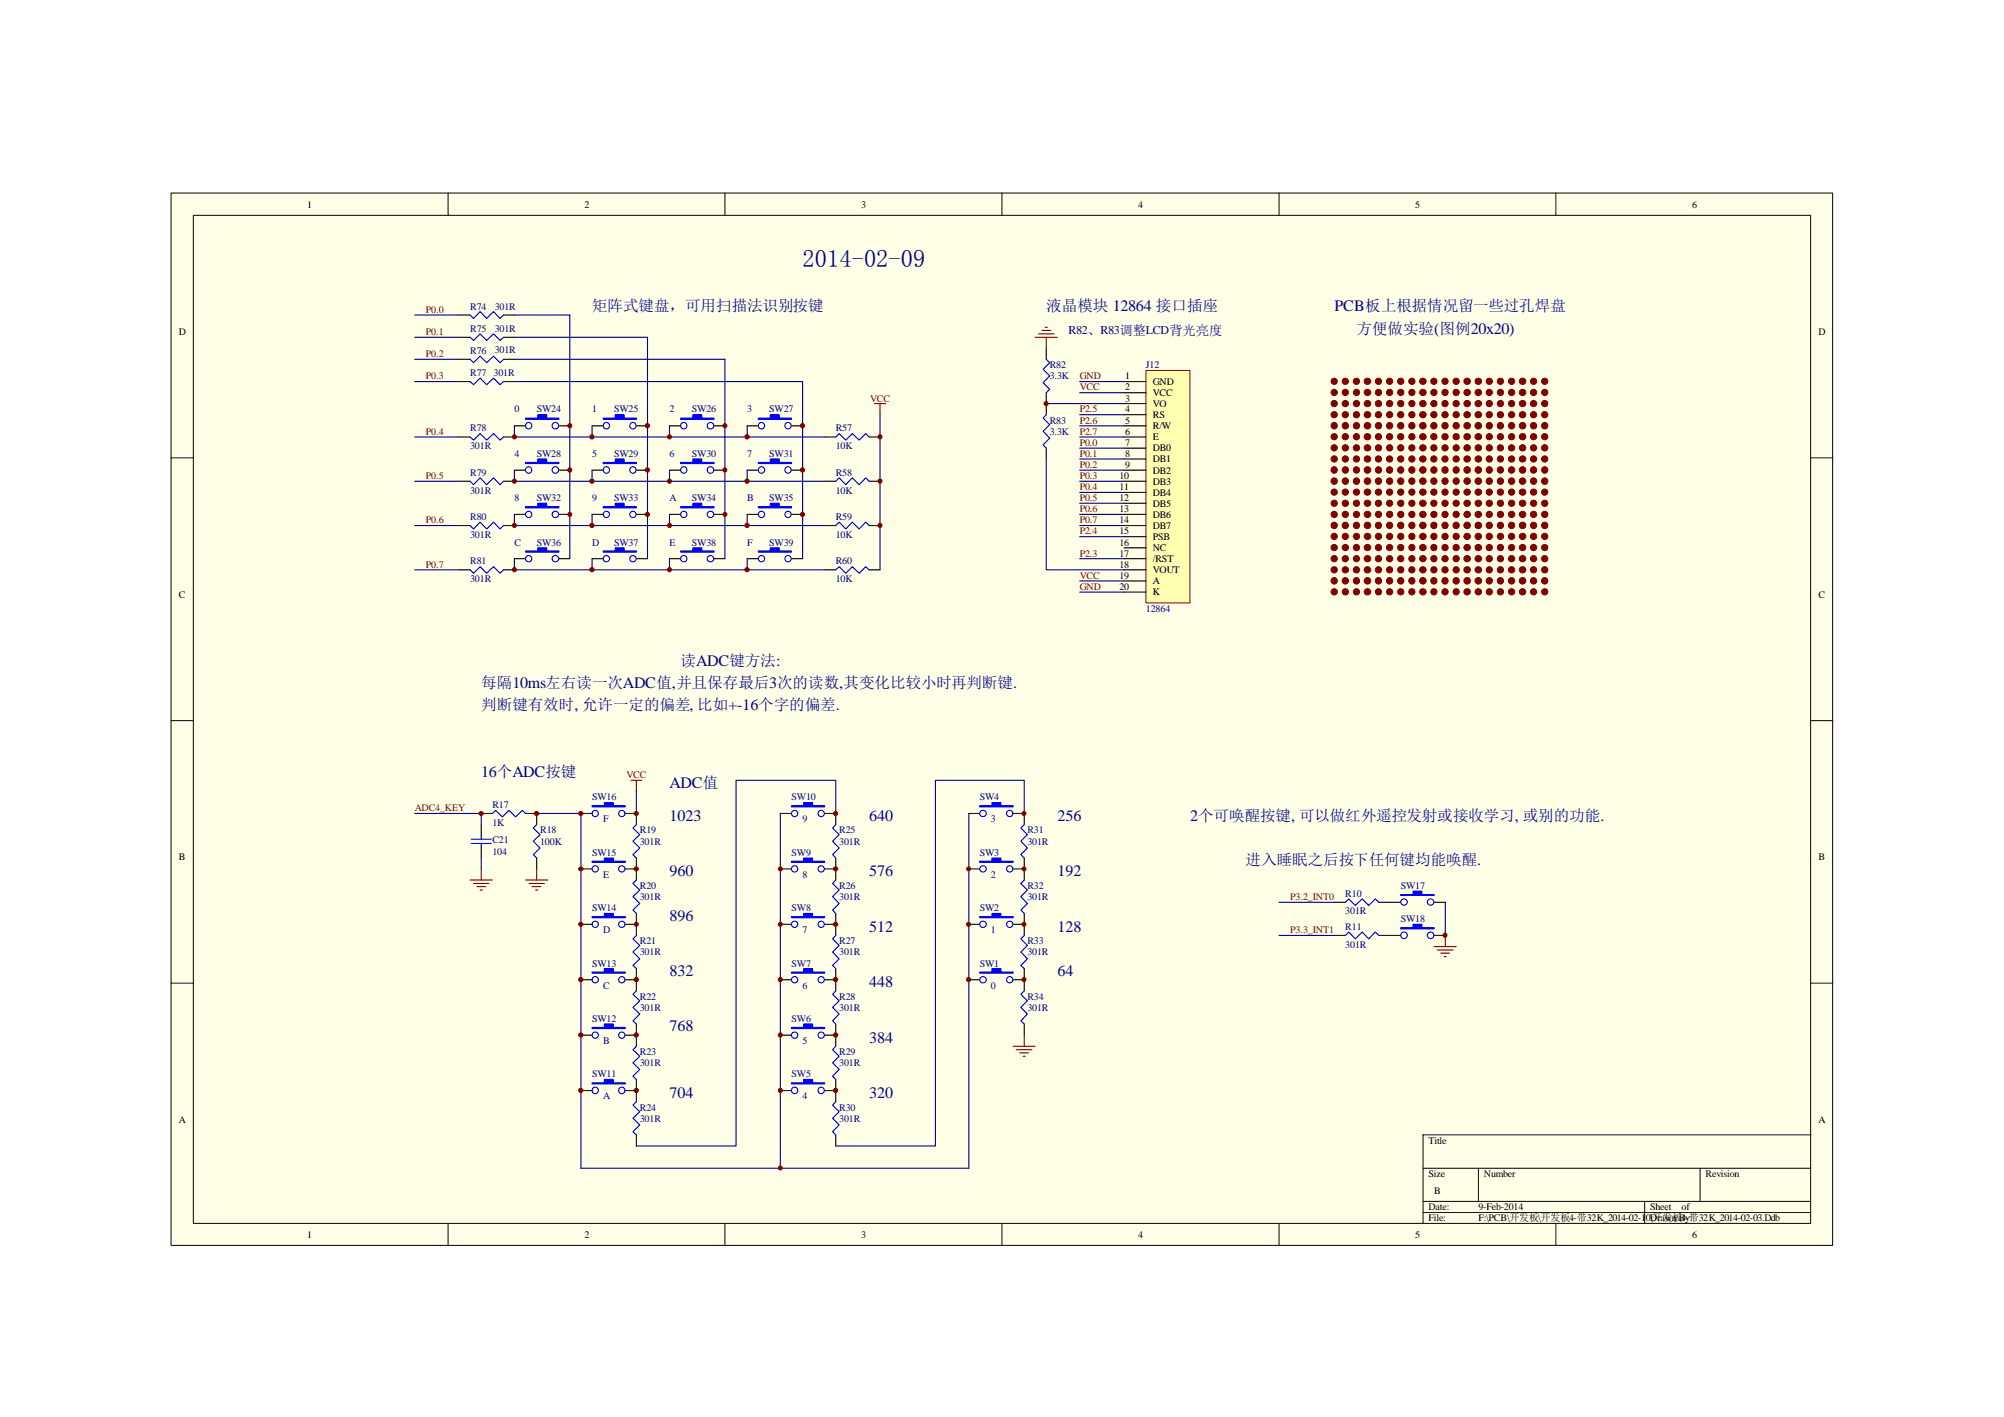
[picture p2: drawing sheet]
<svg xmlns="http://www.w3.org/2000/svg" width="297mm" height="210mm" viewBox="0 0 297 210" stroke-linecap="round" stroke-linejoin="round" font-family="sans-serif">
<defs><g id="words">
<text font-size="3.6" fill="#000080" x="118.9" y="39.6">2014-02-09</text>
<g font-size="2.4" fill="#000080">
<text x="197.8" y="46.1">PCB板上根据情况留一些过孔焊盘</text>
<text x="71.3" y="115.1">16个ADC按键</text>
<text x="99.2" y="116.7">ADC值</text>
<text x="99.2" y="121.7">1023</text>
<text x="128.8" y="121.7">640</text>
<text x="156.7" y="121.7">256</text>
<text x="176.4" y="121.7">2个可唤醒按键, 可以做红外遥控发射或接收学习, 或别的功能.</text>
<text x="99.2" y="129.9">960</text>
<text x="128.8" y="129.9">576</text>
<text x="156.7" y="129.9">192</text>
<text x="99.2" y="136.4">896</text>
<text x="128.8" y="138.1">512</text>
<text x="156.7" y="138.1">128</text>
<text x="99.2" y="144.6">832</text>
<text x="128.8" y="146.3">448</text>
<text x="156.7" y="144.6">64</text>
<text x="99.2" y="152.9">768</text>
<text x="128.8" y="154.5">384</text>
<text x="99.2" y="162.7">704</text>
<text x="128.8" y="162.7">320</text>
</g>
<g font-size="2.3" fill="#000080">
<text x="87.7" y="46.1">矩阵式键盘，可用扫描法识别按键</text>
<text x="155.1" y="46.1">液晶模块 12864 接口插座</text>
<text x="201" y="49.4">方便做实验(图例20x20)</text>
<text x="71.3" y="102">每隔10ms左右读一次ADC值,并且保存最后3次的读数,其变化比较小时再判断键.</text>
<text x="100.9" y="98.7">读ADC键方法:</text>
<text x="71.3" y="105.2">判断键有效时, 允许一定的偏差, 比如+-16个字的偏差.</text>
<text x="184.6" y="128.2">进入睡眠之后按下任何键均能唤醒.</text>
</g>
<text font-size="1.8" fill="#000080" x="158.4" y="49.6">R82、R83调整LCD背光亮度</text>
<g font-size="1.5">
<text x="45.5" y="30.8">1</text>
<text x="86.6" y="30.8">2</text>
<text x="127.6" y="30.8">3</text>
<text x="168.7" y="30.8">4</text>
<text x="209.8" y="30.8">5</text>
<text x="250.8" y="30.8">6</text>
<text x="26.5" y="49.6">D</text>
<text x="269.5" y="49.6">D</text>
<text x="166.7" y="56.2">1</text>
<text x="166.7" y="57.9">2</text>
<text x="166.7" y="59.5">3</text>
<text x="170.8" y="57">GND</text>
<text x="170.8" y="58.7">VCC</text>
<text x="166.7" y="61.1">4</text>
<text x="166.7" y="62.8">5</text>
<text x="166.7" y="64.4">6</text>
<text x="170.8" y="60.3">VO</text>
<text x="170.8" y="62">RS</text>
<text x="170.8" y="63.6">R/W</text>
<text x="170.8" y="65.2">E</text>
<text x="165.9" y="71">10</text>
<text x="166.7" y="66.1">7</text>
<text x="166.7" y="67.7">8</text>
<text x="166.7" y="69.3">9</text>
<text x="170.8" y="66.9">DB0</text>
<text x="170.8" y="68.5">DB1</text>
<text x="170.8" y="70.2">DB2</text>
<text x="170.8" y="71.8">DB3</text>
<text x="165.9" y="72.6">11</text>
<text x="165.9" y="74.3">12</text>
<text x="165.9" y="75.9">13</text>
<text x="165.9" y="77.5">14</text>
<text x="170.8" y="73.4">DB4</text>
<text x="170.8" y="75.1">DB5</text>
<text x="170.8" y="76.7">DB6</text>
<text x="165.9" y="79.2">15</text>
<text x="165.9" y="80.8">16</text>
<text x="165.9" y="82.5">17</text>
<text x="170.8" y="78.4">DB7</text>
<text x="170.8" y="80">PSB</text>
<text x="170.8" y="81.7">NC</text>
<text x="170.8" y="83.3">/RST</text>
<text x="26.5" y="88.6">C</text>
<text x="165.9" y="84.1">18</text>
<text x="165.9" y="85.8">19</text>
<text x="165.9" y="87.4">20</text>
<text x="170.8" y="85">VOUT</text>
<text x="170.8" y="86.6">A</text>
<text x="170.8" y="88.2">K</text>
<text x="269.5" y="88.6">C</text>
<text x="26.5" y="127.5">B</text>
<text x="269.5" y="127.5">B</text>
<text x="26.5" y="166.4">A</text>
<text x="269.5" y="166.4">A</text>
<text x="211.7" y="169.5">Title</text>
<text x="211.7" y="174.4">Size</text>
<text x="211.7" y="179.4">Date:</text>
<text x="212.5" y="176.9">B</text>
<text x="219.1" y="179.4">9-Feb-2014</text>
<text x="219.9" y="174.4">Number</text>
<text x="244.6" y="179.4">Sheet</text>
<text x="249.2" y="179.4">of</text>
<text x="252.8" y="174.4">Revision</text>
<text x="45.5" y="183.5">1</text>
<text x="86.6" y="183.5">2</text>
<text x="127.6" y="183.5">3</text>
<text x="168.7" y="183.5">4</text>
<text x="209.8" y="183.5">5</text>
<text x="211.7" y="181">File:</text>
<text x="219.1" y="181">F:\PCB\开发板\开发板4-带32K_2014-02-10\Drawn By:</text>
<text x="244.9" y="181">开发板4-带32K_2014-02-03.Ddb</text>
<text x="250.8" y="183.5">6</text>
</g>
<g font-size="1.5" fill="#800000">
<text x="63.1" y="46.3">P0.0</text>
<text x="63.1" y="49.6">P0.1</text>
<text x="63.1" y="52.9">P0.2</text>
<text x="63.1" y="56.2">P0.3</text>
<text x="128.9" y="59.5">VCC</text>
<text x="160" y="56.2">GND</text>
<text x="160" y="57.9">VCC</text>
<text x="63.1" y="64.4">P0.4</text>
<text x="160" y="61.1">P2.5</text>
<text x="160" y="62.8">P2.6</text>
<text x="160" y="64.4">P2.7</text>
<text x="63.1" y="71">P0.5</text>
<text x="160" y="66.1">P0.0</text>
<text x="160" y="67.7">P0.1</text>
<text x="160" y="69.3">P0.2</text>
<text x="160" y="71">P0.3</text>
<text x="63.1" y="77.5">P0.6</text>
<text x="160" y="72.6">P0.4</text>
<text x="160" y="74.3">P0.5</text>
<text x="160" y="75.9">P0.6</text>
<text x="160" y="77.5">P0.7</text>
<text x="160" y="82.5">P2.3</text>
<text x="160" y="79.2">P2.4</text>
<text x="63.1" y="84.1">P0.7</text>
<text x="160" y="87.4">GND</text>
<text x="160" y="85.8">VCC</text>
<text x="92.8" y="115.3">VCC</text>
<text x="61.5" y="120.3">ADC4_KEY</text>
<text x="191.2" y="133.4">P3.2_INT0</text>
<text x="191.2" y="138.3">P3.3_INT1</text>
</g>
<g font-size="1.5" fill="#000080">
<text x="69.7" y="45.9">R74</text>
<text x="73.3" y="45.9">301R</text>
<text x="69.7" y="49.1">R75</text>
<text x="69.7" y="52.4">R76</text>
<text x="73.3" y="49.1">301R</text>
<text x="73.3" y="52.3">301R</text>
<text x="69.7" y="55.7">R77</text>
<text x="73.1" y="55.7">301R</text>
<text x="155.6" y="54.6">R82</text>
<text x="155.6" y="56.2">3.3K</text>
<text x="169.8" y="54.6">J12</text>
<text x="69.7" y="63.9">R78</text>
<text x="76.2" y="61.1">0</text>
<text x="79.5" y="61.1">SW24</text>
<text x="87.7" y="61.1">1</text>
<text x="91" y="61.1">SW25</text>
<text x="99.2" y="61.1">2</text>
<text x="102.5" y="61.1">SW26</text>
<text x="110.7" y="61.1">3</text>
<text x="114" y="61.1">SW27</text>
<text x="123.9" y="63.9">R57</text>
<text x="155.6" y="62.8">R83</text>
<text x="155.6" y="64.4">3.3K</text>
<text x="69.7" y="66.5">301R</text>
<text x="69.7" y="70.5">R79</text>
<text x="76.2" y="67.7">4</text>
<text x="79.5" y="67.7">SW28</text>
<text x="87.7" y="67.7">5</text>
<text x="91" y="67.7">SW29</text>
<text x="99.2" y="67.7">6</text>
<text x="102.5" y="67.7">SW30</text>
<text x="110.7" y="67.7">7</text>
<text x="114" y="67.7">SW31</text>
<text x="123.9" y="66.5">10K</text>
<text x="123.9" y="70.5">R58</text>
<text x="69.7" y="73.1">301R</text>
<text x="69.7" y="77.1">R80</text>
<text x="76.2" y="74.3">8</text>
<text x="79.5" y="74.3">SW32</text>
<text x="87.7" y="74.3">9</text>
<text x="91" y="74.3">SW33</text>
<text x="99.2" y="74.3">A</text>
<text x="102.5" y="74.3">SW34</text>
<text x="110.7" y="74.3">B</text>
<text x="114" y="74.3">SW35</text>
<text x="123.9" y="77.1">R59</text>
<text x="123.9" y="73.1">10K</text>
<text x="69.7" y="79.7">301R</text>
<text x="69.7" y="83.6">R81</text>
<text x="76.2" y="80.8">C</text>
<text x="79.5" y="80.8">SW36</text>
<text x="87.7" y="80.8">D</text>
<text x="91" y="80.8">SW37</text>
<text x="99.2" y="80.8">E</text>
<text x="102.5" y="80.8">SW38</text>
<text x="110.7" y="80.8">F</text>
<text x="114" y="80.8">SW39</text>
<text x="123.9" y="83.6">R60</text>
<text x="123.9" y="79.7">10K</text>
<text x="69.7" y="86.3">301R</text>
<text x="123.9" y="86.3">10K</text>
<text x="169.8" y="90.7">12864</text>
<text x="73" y="119.8">R17</text>
<text x="87.7" y="118.6">SW16</text>
<text x="117.3" y="118.6">SW10</text>
<text x="145.2" y="118.6">SW4</text>
<text x="73" y="122.4">1K</text>
<text x="73" y="125">C21</text>
<text x="80" y="123.5">R18</text>
<text x="80" y="125.2">100K</text>
<text x="89.4" y="121.9">F</text>
<text x="94.8" y="123.5">R19</text>
<text x="94.8" y="125.2">301R</text>
<text x="118.9" y="121.9">9</text>
<text x="124.4" y="123.5">R25</text>
<text x="124.4" y="125.2">301R</text>
<text x="146.8" y="121.9">3</text>
<text x="152.3" y="123.5">R31</text>
<text x="152.3" y="125.2">301R</text>
<text x="73" y="126.7">104</text>
<text x="87.7" y="126.8">SW15</text>
<text x="89.4" y="130.1">E</text>
<text x="94.8" y="131.7">R20</text>
<text x="117.3" y="126.8">SW9</text>
<text x="118.9" y="130.1">8</text>
<text x="124.4" y="131.7">R26</text>
<text x="145.2" y="126.8">SW3</text>
<text x="146.8" y="130.1">2</text>
<text x="152.3" y="131.7">R32</text>
<text x="207.6" y="131.7">SW17</text>
<text x="87.7" y="135">SW14</text>
<text x="94.8" y="133.4">301R</text>
<text x="117.3" y="135">SW8</text>
<text x="124.4" y="133.4">301R</text>
<text x="145.2" y="135">SW2</text>
<text x="152.3" y="133.4">301R</text>
<text x="199.4" y="132.9">R10</text>
<text x="199.4" y="135.5">301R</text>
<text x="199.4" y="137.8">R11</text>
<text x="207.6" y="136.7">SW18</text>
<text x="87.7" y="143.2">SW13</text>
<text x="89.4" y="138.3">D</text>
<text x="94.8" y="139.9">R21</text>
<text x="94.8" y="141.6">301R</text>
<text x="117.3" y="143.2">SW7</text>
<text x="118.9" y="138.3">7</text>
<text x="124.4" y="139.9">R27</text>
<text x="124.4" y="141.6">301R</text>
<text x="145.2" y="143.2">SW1</text>
<text x="146.8" y="138.3">1</text>
<text x="152.3" y="139.9">R33</text>
<text x="152.3" y="141.6">301R</text>
<text x="199.4" y="140.5">301R</text>
<text x="89.4" y="146.5">C</text>
<text x="94.8" y="148.2">R22</text>
<text x="94.8" y="149.8">301R</text>
<text x="118.9" y="146.5">6</text>
<text x="124.4" y="148.2">R28</text>
<text x="124.4" y="149.8">301R</text>
<text x="146.8" y="146.5">0</text>
<text x="152.3" y="148.2">R34</text>
<text x="152.3" y="149.8">301R</text>
<text x="87.7" y="151.5">SW12</text>
<text x="89.4" y="154.7">B</text>
<text x="117.3" y="151.5">SW6</text>
<text x="118.9" y="154.7">5</text>
<text x="87.7" y="159.7">SW11</text>
<text x="94.8" y="156.4">R23</text>
<text x="94.8" y="158">301R</text>
<text x="117.3" y="159.7">SW5</text>
<text x="124.4" y="156.4">R29</text>
<text x="124.4" y="158">301R</text>
<text x="89.4" y="162.9">A</text>
<text x="94.8" y="164.6">R24</text>
<text x="94.8" y="166.2">301R</text>
<text x="118.9" y="162.9">4</text>
<text x="124.4" y="164.6">R30</text>
<text x="124.4" y="166.2">301R</text>
</g>
</g></defs>
<path d="M25.4 28.6h246.2v156h-246.2z" fill="#ffffe8"/>
<g fill="none" stroke="#000" stroke-width=".15">
<path d="M25.3 28.6h246.3v156h-246.3zM28.7 31.9h239.6v149.4h-239.6zM66.4 28.6v3.3M107.4 28.6v3.3M148.5 28.6v3.3M189.6 28.6v3.3M230.6 28.6v3.3M25.4 67.9h3.3M268.4 67.9h3.2M25.4 106.8h3.3M268.4 106.8h3.2M25.4 145.7h3.3"/>
<path d="M268.4 145.7h3.2M210.9 173.1h57.5M210.9 178h57.5M210.9 179.7h57.5M219.1 173.1v4.9M243.7 178v3.3M252 173.1v4.9M268.4 168.2h-57.5v13.1M66.4 181.3v3.3M107.4 181.3v3.3M148.5 181.3v3.3M189.6 181.3v3.3"/>
<path d="M230.6 181.3v3.3"/>
</g>
<g fill="none" stroke="#000" stroke-width=".16">
<path d="M68 50h1.7M68 53.2h1.7M68 56.5h1.7M68 46.7h1.7M74.6 50h1.6M74.6 53.2h1.6M74.6 56.5h1.6M74.6 46.7h1.6M68 64.8h1.7M68 77.9h1.7M68 71.3h1.7M74.6 64.8h1.6"/>
<path d="M74.6 77.9h1.6M74.6 71.3h1.6M76.2 63.1h1.7M76.2 69.7h1.7M76.2 76.2h1.7M82.8 63.1h1.6M82.8 69.7h1.6M82.8 76.2h1.6M87.7 63.1h1.7M87.7 69.7h1.7M87.7 76.2h1.7M94.3 63.1h1.7"/>
<path d="M94.3 69.7h1.7M94.3 76.2h1.7M99.2 63.1h1.7M99.2 69.7h1.7M99.2 76.2h1.7M105.8 63.1h1.6M105.8 69.7h1.6M105.8 76.2h1.6M110.7 63.1h1.7M110.7 69.7h1.7M110.7 76.2h1.7M117.3 63.1h1.6"/>
<path d="M117.3 69.7h1.6M117.3 76.2h1.6M122.2 64.8h1.7M122.2 77.9h1.7M122.2 71.3h1.7M128.8 64.8h1.6M128.8 77.9h1.6M128.8 71.3h1.6M68 84.4h1.7M74.6 84.4h1.6M76.2 82.8h1.7M82.8 82.8h1.6"/>
<path d="M87.7 82.8h1.7M94.3 82.8h1.7M99.2 82.8h1.7M105.8 82.8h1.6M110.7 82.8h1.7M117.3 82.8h1.6M122.2 84.4h1.7M128.8 84.4h1.6M71.3 120.6h1.7M71.3 122.2v1.7M71.3 125.5v1.7M77.9 120.6h1.6v1.6"/>
<path d="M79.5 127.2v1.6M86.1 137h1.6M86.1 128.8h1.6M86.1 120.6h1.6M92.7 137h1.6M92.7 128.8h1.6M92.7 120.6h1.6v1.6M94.3 127.2v3.2M94.3 135.4v3.2M115.6 137h1.7M115.6 128.8h1.7M115.6 120.6h1.7"/>
<path d="M122.2 137h1.7M122.2 128.8h1.7M122.2 120.6h1.7v1.6M123.9 127.2v3.2M123.9 135.4v3.2M143.6 137h1.6M143.6 128.8h1.6M143.6 120.6h1.6M150.1 120.6h1.7v1.6M150.1 137h1.7M150.1 128.8h1.7M151.8 127.2v3.2"/>
<path d="M151.8 135.4v3.2M197.8 133.7h1.6M197.8 138.6h1.6M204.3 133.7h1.7M204.3 138.6h1.7M86.1 145.2h1.6M86.1 153.4h1.6M92.7 145.2h1.6M92.7 153.4h1.6M94.3 143.5v3.3M94.3 151.8v3.3M94.3 160v3.3"/>
<path d="M115.6 145.2h1.7M115.6 153.4h1.7M122.2 145.2h1.7M122.2 153.4h1.7M123.9 143.5v3.3M123.9 151.8v3.3M123.9 160v3.3M143.6 145.2h1.6M150.1 145.2h1.7M151.8 143.5v3.3M151.8 151.8v1.6M86.1 161.6h1.6"/>
<path d="M92.7 161.6h1.6M94.3 168.2v1.6M115.6 161.6h1.7M122.2 161.6h1.7M123.9 168.2v1.6"/>
</g>
<g fill="none" stroke="#00f" stroke-width=".16">
<path d="M69.7 50l.5 .5 1-1 .9 1 1-1 1 1 .5-.5M69.7 53.2l.5 .6 1-1 .9 1 1-1 1 1 .5-.6M69.7 56.5l.5 .5 1-1 .9 1 1-1 1 1 .5-.5M69.7 46.7l.5 .5 1-1 .9 1 1-1 1 1 .5-.5M69.7 64.8l.5 .4 1-.9 .9 .9 1-.9 1 .9 .5-.4M69.7 71.3l.5 .5 1-1 .9 1 1-1 1 1 .5-.5M69.7 77.9l.5 .5 1-1 .9 1 1-1 1 1 .5-.5M123.9 64.8l.5-.5 .9 .9 1-.9 1 .9 1-.9 .5 .5M123.9 77.9l.5-.5 .9 1 1-1 1 1 1-1 .5 .5M123.9 71.3l.5-.5 .9 1 1-1 1 1 1-1 .5 .5M69.7 84.4l.5 .6 1-1 .9 1 1-1 1 1 .5-.6M123.9 84.4l.5-.4 .9 1 1-1 1 1 1-1 .5 .4"/>
<path d="M69.8 125h3M69.8 124.4h3M71.3 123.9v.5M71.3 125v.5M73 120.6l.4-.5 1.1 1 .9-1 1 1 1-1 .5 .5M79.5 122.2l-.5 .5 1 1-1 1 1 1-1 1 .5 .5M94.3 138.6l-.5 .5 1 1-1 1 1 1-1 1 .5 .4M94.3 130.4l-.5 .5 1 1-1 1 1 1-1 1 .5 .5M94.3 122.2l-.5 .5 1 1-1 1 1 1-1 1 .5 .5M123.9 138.6l-.5 .5 1 1-1 1 1 1-1 1 .5 .4M123.9 130.4l-.5 .5 1 1-1 1 1 1-1 1 .5 .5M123.9 122.2l-.5 .5 1 1-1 1 1 1-1 1 .5 .5"/>
<path d="M151.8 138.6l-.5 .5 1 1-1 1 1 1-1 1 .5 .4M151.8 130.4l-.5 .5 1 1-1 1 1 1-1 1 .5 .5M151.8 122.2l-.5 .5 1 1-1 1 1 1-1 1 .5 .5M199.4 133.7l.5-.5 1 1 1-1 1 1 .9-1 .5 .5M199.4 138.6l.5-.5 1 1 1-1 1 1 .9-1 .5 .5M94.3 155.1l-.5 .5 1 .9-1 1 1 1-1 1 .5 .5M94.3 146.8l-.5 .6 1 .9-1 1 1 1-1 1 .5 .5M123.9 155.1l-.5 .5 1 .9-1 1 1 1-1 1 .5 .5M123.9 146.8l-.5 .6 1 .9-1 1 1 1-1 1 .5 .5M151.8 146.8l-.5 .6 1 .9-1 1 1 1-1 1 .5 .5M94.3 163.3l-.5 .5 1 1-1 .9 1 1-1 1 .5 .5M123.9 163.3l-.5 .5 1 1-1 .9 1 1-1 1 .5 .5"/>
<circle cx="78.3" cy="69.7" r=".48"/>
<circle cx="78.3" cy="63.1" r=".48"/>
<circle cx="78.4" cy="76.2" r=".47"/>
<circle cx="82.3" cy="69.7" r=".49"/>
<circle cx="82.3" cy="63.1" r=".49"/>
<circle cx="82.3" cy="76.2" r=".48"/>
<circle cx="89.9" cy="69.7" r=".48"/>
<circle cx="89.9" cy="63.1" r=".48"/>
<circle cx="89.9" cy="76.2" r=".47"/>
<circle cx="93.8" cy="69.7" r=".48"/>
<circle cx="93.8" cy="63.1" r=".48"/>
<circle cx="93.8" cy="76.2" r=".47"/>
<circle cx="101.3" cy="69.7" r=".48"/>
<circle cx="101.3" cy="63.1" r=".48"/>
<circle cx="101.3" cy="76.2" r=".47"/>
<circle cx="105.3" cy="69.7" r=".49"/>
<circle cx="105.3" cy="63.1" r=".49"/>
<circle cx="105.3" cy="76.2" r=".48"/>
<circle cx="112.8" cy="69.7" r=".48"/>
<circle cx="112.8" cy="63.1" r=".48"/>
<circle cx="112.9" cy="76.2" r=".47"/>
<circle cx="116.8" cy="69.7" r=".48"/>
<circle cx="116.8" cy="63.1" r=".48"/>
<circle cx="116.8" cy="76.2" r=".47"/>
<circle cx="78.4" cy="82.8" r=".47"/>
<circle cx="82.3" cy="82.8" r=".48"/>
<circle cx="89.9" cy="82.8" r=".47"/>
<circle cx="93.8" cy="82.8" r=".47"/>
<circle cx="101.3" cy="82.8" r=".47"/>
<circle cx="105.3" cy="82.8" r=".48"/>
<circle cx="112.9" cy="82.8" r=".47"/>
<circle cx="116.8" cy="82.8" r=".47"/>
<circle cx="88.2" cy="137" r=".47"/>
<circle cx="88.2" cy="128.8" r=".47"/>
<circle cx="88.2" cy="120.6" r=".47"/>
<circle cx="92.2" cy="137" r=".47"/>
<circle cx="92.2" cy="128.8" r=".47"/>
<circle cx="92.2" cy="120.6" r=".47"/>
<circle cx="117.8" cy="128.8" r=".47"/>
<circle cx="117.8" cy="120.6" r=".47"/>
<circle cx="117.8" cy="137" r=".47"/>
<circle cx="121.7" cy="120.6" r=".47"/>
<circle cx="121.7" cy="128.8" r=".47"/>
<circle cx="121.7" cy="137" r=".47"/>
<circle cx="145.7" cy="128.8" r=".48"/>
<circle cx="145.7" cy="137" r=".48"/>
<circle cx="145.7" cy="120.6" r=".48"/>
<circle cx="149.6" cy="137" r=".47"/>
<circle cx="149.6" cy="120.6" r=".47"/>
<circle cx="149.6" cy="128.8" r=".47"/>
<circle cx="88.2" cy="153.4" r=".47"/>
<circle cx="88.2" cy="145.2" r=".47"/>
<circle cx="92.2" cy="145.2" r=".47"/>
<circle cx="92.2" cy="153.4" r=".47"/>
<circle cx="117.8" cy="145.2" r=".47"/>
<circle cx="117.8" cy="153.4" r=".47"/>
<circle cx="121.7" cy="153.4" r=".47"/>
<circle cx="121.7" cy="145.2" r=".47"/>
<circle cx="145.7" cy="145.2" r=".48"/>
<circle cx="149.6" cy="145.2" r=".47"/>
<circle cx="88.2" cy="161.6" r=".48"/>
<circle cx="92.1" cy="161.6" r=".48"/>
<circle cx="117.8" cy="161.6" r=".48"/>
<circle cx="121.7" cy="161.6" r=".48"/>
</g>
<g fill="#00f" stroke="#00f" stroke-width=".16">
<path d="M145.2 144.1h1.8v-.6h1.3v.6h1.8v.1h-4.9z" fill-rule="evenodd"/>
<path d="M145.2 135.8h1.8v-.4h1.3v.4h1.8v.2h-4.9z" fill-rule="evenodd"/>
<path d="M145.2 127.6h1.8v-.4h1.3v.4h1.8v.2h-4.9z" fill-rule="evenodd"/>
<path d="M145.2 119.4h1.8v-.5h1.3v.5h1.8v.2h-4.9z" fill-rule="evenodd"/>
<path d="M117.3 160.5h1.8v-.5h1.3v.5h1.8v.1h-4.9z" fill-rule="evenodd"/>
<path d="M117.3 152.3h1.8v-.5h1.3v.5h1.8v.1h-4.9z" fill-rule="evenodd"/>
<path d="M117.3 144.1h1.8v-.6h1.3v.6h1.8v.1h-4.9z" fill-rule="evenodd"/>
<path d="M117.3 135.8h1.8v-.4h1.3v.4h1.8v.2h-4.9z" fill-rule="evenodd"/>
<path d="M117.3 127.6h1.8v-.4h1.3v.4h1.8v.2h-4.9z" fill-rule="evenodd"/>
<path d="M117.3 119.4h1.8v-.5h1.3v.5h1.8v.2h-4.9z" fill-rule="evenodd"/>
<path d="M87.7 152.3h1.9v-.5h1.3v.5h1.8v.1h-5z" fill-rule="evenodd"/>
<path d="M87.7 135.8h1.9v-.4h1.3v.4h1.8v.2h-5z" fill-rule="evenodd"/>
<path d="M87.7 127.6h1.9v-.4h1.3v.4h1.8v.2h-5z" fill-rule="evenodd"/>
<path d="M87.7 119.4h1.9v-.5h1.3v.5h1.8v.2h-5z" fill-rule="evenodd"/>
<path d="M87.7 144.1h1.9v-.6h1.3v.6h1.8v.1h-5z" fill-rule="evenodd"/>
<path d="M87.7 160.5h1.9v-.5h1.3v.5h1.8v.1h-5z" fill-rule="evenodd"/>
<path d="M112.4 62h1.8v-.5h1.3v.5h1.8v.1h-4.9z" fill-rule="evenodd"/>
<path d="M100.9 62h1.8v-.5h1.3v.5h1.8v.1h-4.9z" fill-rule="evenodd"/>
<path d="M89.4 62h1.8v-.5h1.3v.5h1.8v.1h-4.9z" fill-rule="evenodd"/>
<path d="M77.9 62h1.8v-.5h1.3v.5h1.8v.1h-4.9z" fill-rule="evenodd"/>
<path d="M112.4 68.5h1.8v-.5h1.3v.5h1.8v.2h-4.9z" fill-rule="evenodd"/>
<path d="M100.9 68.5h1.8v-.5h1.3v.5h1.8v.2h-4.9z" fill-rule="evenodd"/>
<path d="M89.4 68.5h1.8v-.5h1.3v.5h1.8v.2h-4.9z" fill-rule="evenodd"/>
<path d="M77.9 68.5h1.8v-.5h1.3v.5h1.8v.2h-4.9z" fill-rule="evenodd"/>
<path d="M112.4 75.1h1.8v-.5h1.3v.5h1.8v.2h-4.9z" fill-rule="evenodd"/>
<path d="M100.9 75.1h1.8v-.5h1.3v.5h1.8v.2h-4.9z" fill-rule="evenodd"/>
<path d="M89.4 75.1h1.8v-.5h1.3v.5h1.8v.2h-4.9z" fill-rule="evenodd"/>
<path d="M77.9 75.1h1.8v-.5h1.3v.5h1.8v.2h-4.9z" fill-rule="evenodd"/>
<path d="M112.4 81.7h1.8v-.5h1.3v.5h1.8v.1h-4.9z" fill-rule="evenodd"/>
<path d="M100.9 81.7h1.8v-.5h1.3v.5h1.8v.1h-4.9z" fill-rule="evenodd"/>
<path d="M89.4 81.7h1.8v-.5h1.3v.5h1.8v.1h-4.9z" fill-rule="evenodd"/>
<path d="M77.9 81.7h1.8v-.5h1.3v.5h1.8v.1h-4.9z" fill-rule="evenodd"/>
</g>
<g fill="none" stroke="#800000" stroke-width=".16">
<path d="M129.6 59.8h1.7M130.4 59.8v1.7M93.5 115.6h1.6M94.3 115.6v1.7M69.7 130.4h3.3M70.2 130.9h2.3M70.7 131.4h1.3M71.2 131.9h.3M71.3 128.8v1.6M77.9 130.4h3.3M78.4 130.9h2.3M78.9 131.4h1.3"/>
<path d="M79.4 131.9h.3M79.5 128.8v1.6M214.2 138.6v1.7M150.1 155.1h3.3M150.6 155.6h2.3M151.1 156h1.3M151.6 156.5h.3M151.8 153.4v1.7M212.5 140.3h3.3M213 140.8h2.3M213.5 141.3h1.3M214 141.8h.3"/>
</g>
<g fill="none" stroke="#000080" stroke-width=".16">
<path d="M61.5 56.5h6.5M61.5 53.2h6.5M61.5 50h6.5M61.5 46.7h6.5M76.2 56.5h42.7v26.3M76.2 53.2h31.2v29.6M76.2 50h19.8v32.8M76.2 46.7h8.2v36.1M61.5 64.8h6.5M61.5 71.3h6.5M61.5 77.9h6.5M76.2 63.1v1.7h46"/>
<path d="M76.2 69.7v1.6h46M76.2 76.2v1.7h46M87.7 63.1v1.7M87.7 69.7v1.6M87.7 76.2v1.7M99.2 63.1v1.7M99.2 69.7v1.6M99.2 76.2v1.7M110.7 63.1v1.7M110.7 69.7v1.6M110.7 76.2v1.7M130.4 61.5v22.9"/>
<path d="M61.5 84.4h6.5M76.2 82.8v1.6h46M87.7 82.8v1.6M99.2 82.8v1.6M110.7 82.8v1.6M94.3 117.3v3.3M61.5 120.6h9.8v1.6M71.3 127.2v1.6M79.5 120.6h6.6v52.5h57.5v-52.5M115.6 120.6v52.5M123.9 120.6v-5h-14.8v54.2h-14.8M151.8 120.6v-5h-13.2v54.2h-14.7"/>
<path d="M189.6 138.6h8.2M189.6 133.7h8.2"/>
</g>
<g fill="#800000" stroke="#800000" stroke-width=".15">
<circle cx="197.7" cy="87.7" r=".47"/>
<circle cx="199.4" cy="87.7" r=".47"/>
<circle cx="201" cy="87.7" r=".47"/>
<circle cx="202.7" cy="87.7" r=".48"/>
<circle cx="204.3" cy="87.7" r=".47"/>
<circle cx="205.9" cy="87.7" r=".47"/>
<circle cx="207.6" cy="87.7" r=".47"/>
<circle cx="209.2" cy="87.7" r=".47"/>
<circle cx="210.9" cy="87.7" r=".48"/>
<circle cx="212.5" cy="87.7" r=".47"/>
<circle cx="214.2" cy="87.7" r=".47"/>
<circle cx="215.8" cy="87.7" r=".47"/>
<circle cx="217.4" cy="87.7" r=".48"/>
<circle cx="219.1" cy="87.7" r=".48"/>
<circle cx="220.7" cy="87.7" r=".47"/>
<circle cx="222.4" cy="87.7" r=".47"/>
<circle cx="224" cy="87.7" r=".47"/>
<circle cx="225.7" cy="87.7" r=".48"/>
<circle cx="227.3" cy="87.7" r=".47"/>
<circle cx="228.9" cy="87.7" r=".47"/>
<circle cx="197.7" cy="86.1" r=".48"/>
<circle cx="199.4" cy="86.1" r=".48"/>
<circle cx="201" cy="86.1" r=".48"/>
<circle cx="202.7" cy="86.1" r=".49"/>
<circle cx="204.3" cy="86.1" r=".48"/>
<circle cx="205.9" cy="86.1" r=".48"/>
<circle cx="207.6" cy="86.1" r=".48"/>
<circle cx="209.2" cy="86.1" r=".48"/>
<circle cx="210.9" cy="86.1" r=".49"/>
<circle cx="212.5" cy="86.1" r=".48"/>
<circle cx="214.1" cy="86.1" r=".48"/>
<circle cx="215.8" cy="86.1" r=".48"/>
<circle cx="217.4" cy="86.1" r=".49"/>
<circle cx="219.1" cy="86.1" r=".49"/>
<circle cx="220.7" cy="86.1" r=".48"/>
<circle cx="222.4" cy="86.1" r=".48"/>
<circle cx="224" cy="86.1" r=".48"/>
<circle cx="225.7" cy="86.1" r=".49"/>
<circle cx="227.3" cy="86.1" r=".48"/>
<circle cx="228.9" cy="86.1" r=".48"/>
<circle cx="197.7" cy="84.4" r=".47"/>
<circle cx="199.4" cy="84.4" r=".47"/>
<circle cx="201" cy="84.4" r=".47"/>
<circle cx="202.7" cy="84.4" r=".48"/>
<circle cx="204.3" cy="84.4" r=".47"/>
<circle cx="205.9" cy="84.4" r=".47"/>
<circle cx="207.6" cy="84.4" r=".47"/>
<circle cx="209.2" cy="84.4" r=".47"/>
<circle cx="210.9" cy="84.4" r=".48"/>
<circle cx="212.5" cy="84.4" r=".47"/>
<circle cx="214.2" cy="84.4" r=".47"/>
<circle cx="215.8" cy="84.4" r=".47"/>
<circle cx="217.4" cy="84.4" r=".48"/>
<circle cx="219.1" cy="84.4" r=".48"/>
<circle cx="220.7" cy="84.4" r=".47"/>
<circle cx="222.4" cy="84.4" r=".47"/>
<circle cx="224" cy="84.4" r=".47"/>
<circle cx="225.7" cy="84.4" r=".48"/>
<circle cx="227.3" cy="84.4" r=".47"/>
<circle cx="228.9" cy="84.4" r=".47"/>
<circle cx="197.7" cy="82.8" r=".47"/>
<circle cx="199.4" cy="82.8" r=".47"/>
<circle cx="201" cy="82.8" r=".47"/>
<circle cx="202.7" cy="82.8" r=".48"/>
<circle cx="204.3" cy="82.8" r=".47"/>
<circle cx="205.9" cy="82.8" r=".47"/>
<circle cx="207.6" cy="82.8" r=".47"/>
<circle cx="209.2" cy="82.8" r=".47"/>
<circle cx="210.9" cy="82.8" r=".48"/>
<circle cx="212.5" cy="82.8" r=".47"/>
<circle cx="214.2" cy="82.8" r=".47"/>
<circle cx="215.8" cy="82.8" r=".47"/>
<circle cx="217.4" cy="82.8" r=".48"/>
<circle cx="219.1" cy="82.8" r=".48"/>
<circle cx="220.7" cy="82.8" r=".47"/>
<circle cx="222.4" cy="82.8" r=".47"/>
<circle cx="224" cy="82.8" r=".47"/>
<circle cx="225.7" cy="82.8" r=".48"/>
<circle cx="227.3" cy="82.8" r=".47"/>
<circle cx="228.9" cy="82.8" r=".47"/>
<circle cx="197.7" cy="81.1" r=".47"/>
<circle cx="199.4" cy="81.1" r=".47"/>
<circle cx="201" cy="81.1" r=".47"/>
<circle cx="202.7" cy="81.1" r=".48"/>
<circle cx="204.3" cy="81.1" r=".47"/>
<circle cx="205.9" cy="81.1" r=".47"/>
<circle cx="207.6" cy="81.1" r=".47"/>
<circle cx="209.2" cy="81.1" r=".47"/>
<circle cx="210.9" cy="81.1" r=".48"/>
<circle cx="212.5" cy="81.1" r=".47"/>
<circle cx="214.2" cy="81.1" r=".47"/>
<circle cx="215.8" cy="81.1" r=".47"/>
<circle cx="217.4" cy="81.1" r=".48"/>
<circle cx="219.1" cy="81.1" r=".48"/>
<circle cx="220.7" cy="81.1" r=".47"/>
<circle cx="222.4" cy="81.1" r=".47"/>
<circle cx="224" cy="81.1" r=".47"/>
<circle cx="225.7" cy="81.1" r=".48"/>
<circle cx="227.3" cy="81.1" r=".47"/>
<circle cx="228.9" cy="81.1" r=".47"/>
<circle cx="197.7" cy="79.5" r=".47"/>
<circle cx="199.4" cy="79.5" r=".47"/>
<circle cx="201" cy="79.5" r=".47"/>
<circle cx="202.7" cy="79.5" r=".48"/>
<circle cx="204.3" cy="79.5" r=".47"/>
<circle cx="205.9" cy="79.5" r=".47"/>
<circle cx="207.6" cy="79.5" r=".47"/>
<circle cx="209.2" cy="79.5" r=".47"/>
<circle cx="210.9" cy="79.5" r=".48"/>
<circle cx="212.5" cy="79.5" r=".47"/>
<circle cx="214.2" cy="79.5" r=".47"/>
<circle cx="215.8" cy="79.5" r=".47"/>
<circle cx="217.4" cy="79.5" r=".48"/>
<circle cx="219.1" cy="79.5" r=".48"/>
<circle cx="220.7" cy="79.5" r=".47"/>
<circle cx="222.4" cy="79.5" r=".47"/>
<circle cx="224" cy="79.5" r=".47"/>
<circle cx="225.7" cy="79.5" r=".48"/>
<circle cx="227.3" cy="79.5" r=".47"/>
<circle cx="228.9" cy="79.5" r=".47"/>
<circle cx="197.7" cy="77.9" r=".48"/>
<circle cx="199.4" cy="77.9" r=".48"/>
<circle cx="201" cy="77.9" r=".48"/>
<circle cx="202.7" cy="77.9" r=".49"/>
<circle cx="204.3" cy="77.9" r=".48"/>
<circle cx="205.9" cy="77.9" r=".48"/>
<circle cx="207.6" cy="77.9" r=".48"/>
<circle cx="209.2" cy="77.9" r=".48"/>
<circle cx="210.9" cy="77.9" r=".49"/>
<circle cx="212.5" cy="77.9" r=".48"/>
<circle cx="214.1" cy="77.9" r=".48"/>
<circle cx="215.8" cy="77.9" r=".48"/>
<circle cx="217.4" cy="77.9" r=".49"/>
<circle cx="219.1" cy="77.9" r=".49"/>
<circle cx="220.7" cy="77.9" r=".48"/>
<circle cx="222.4" cy="77.9" r=".48"/>
<circle cx="224" cy="77.9" r=".48"/>
<circle cx="225.7" cy="77.9" r=".49"/>
<circle cx="227.3" cy="77.9" r=".48"/>
<circle cx="228.9" cy="77.9" r=".48"/>
<circle cx="197.7" cy="76.2" r=".47"/>
<circle cx="199.4" cy="76.2" r=".47"/>
<circle cx="201" cy="76.2" r=".47"/>
<circle cx="202.7" cy="76.2" r=".48"/>
<circle cx="204.3" cy="76.2" r=".47"/>
<circle cx="205.9" cy="76.2" r=".47"/>
<circle cx="207.6" cy="76.2" r=".47"/>
<circle cx="209.2" cy="76.2" r=".47"/>
<circle cx="210.9" cy="76.2" r=".48"/>
<circle cx="212.5" cy="76.2" r=".47"/>
<circle cx="214.2" cy="76.2" r=".47"/>
<circle cx="215.8" cy="76.2" r=".47"/>
<circle cx="217.4" cy="76.2" r=".48"/>
<circle cx="219.1" cy="76.2" r=".48"/>
<circle cx="220.7" cy="76.2" r=".47"/>
<circle cx="222.4" cy="76.2" r=".47"/>
<circle cx="224" cy="76.2" r=".47"/>
<circle cx="225.7" cy="76.2" r=".48"/>
<circle cx="227.3" cy="76.2" r=".47"/>
<circle cx="228.9" cy="76.2" r=".47"/>
<circle cx="197.7" cy="74.6" r=".47"/>
<circle cx="199.4" cy="74.6" r=".47"/>
<circle cx="201" cy="74.6" r=".47"/>
<circle cx="202.7" cy="74.6" r=".48"/>
<circle cx="204.3" cy="74.6" r=".47"/>
<circle cx="205.9" cy="74.6" r=".47"/>
<circle cx="207.6" cy="74.6" r=".47"/>
<circle cx="209.2" cy="74.6" r=".47"/>
<circle cx="210.9" cy="74.6" r=".48"/>
<circle cx="212.5" cy="74.6" r=".47"/>
<circle cx="214.2" cy="74.6" r=".47"/>
<circle cx="215.8" cy="74.6" r=".47"/>
<circle cx="217.4" cy="74.6" r=".48"/>
<circle cx="219.1" cy="74.6" r=".48"/>
<circle cx="220.7" cy="74.6" r=".47"/>
<circle cx="222.4" cy="74.6" r=".47"/>
<circle cx="224" cy="74.6" r=".47"/>
<circle cx="225.7" cy="74.6" r=".48"/>
<circle cx="227.3" cy="74.6" r=".47"/>
<circle cx="228.9" cy="74.6" r=".47"/>
<circle cx="197.7" cy="72.9" r=".47"/>
<circle cx="199.4" cy="72.9" r=".47"/>
<circle cx="201" cy="72.9" r=".47"/>
<circle cx="202.7" cy="72.9" r=".48"/>
<circle cx="204.3" cy="72.9" r=".47"/>
<circle cx="205.9" cy="72.9" r=".47"/>
<circle cx="207.6" cy="72.9" r=".47"/>
<circle cx="209.2" cy="72.9" r=".47"/>
<circle cx="210.9" cy="72.9" r=".48"/>
<circle cx="212.5" cy="72.9" r=".47"/>
<circle cx="214.2" cy="72.9" r=".47"/>
<circle cx="215.8" cy="72.9" r=".47"/>
<circle cx="217.4" cy="72.9" r=".48"/>
<circle cx="219.1" cy="72.9" r=".48"/>
<circle cx="220.7" cy="72.9" r=".47"/>
<circle cx="222.4" cy="72.9" r=".47"/>
<circle cx="224" cy="72.9" r=".47"/>
<circle cx="225.7" cy="72.9" r=".48"/>
<circle cx="227.3" cy="72.9" r=".47"/>
<circle cx="228.9" cy="72.9" r=".47"/>
<circle cx="197.7" cy="71.3" r=".48"/>
<circle cx="199.4" cy="71.3" r=".48"/>
<circle cx="201" cy="71.3" r=".48"/>
<circle cx="202.7" cy="71.3" r=".49"/>
<circle cx="204.3" cy="71.3" r=".48"/>
<circle cx="205.9" cy="71.3" r=".48"/>
<circle cx="207.6" cy="71.3" r=".48"/>
<circle cx="209.2" cy="71.3" r=".48"/>
<circle cx="210.9" cy="71.3" r=".49"/>
<circle cx="212.5" cy="71.3" r=".48"/>
<circle cx="214.1" cy="71.3" r=".48"/>
<circle cx="215.8" cy="71.3" r=".48"/>
<circle cx="217.4" cy="71.3" r=".49"/>
<circle cx="219.1" cy="71.3" r=".49"/>
<circle cx="220.7" cy="71.3" r=".48"/>
<circle cx="222.4" cy="71.3" r=".48"/>
<circle cx="224" cy="71.3" r=".48"/>
<circle cx="225.7" cy="71.3" r=".49"/>
<circle cx="227.3" cy="71.3" r=".48"/>
<circle cx="228.9" cy="71.3" r=".48"/>
<circle cx="197.7" cy="69.7" r=".48"/>
<circle cx="199.4" cy="69.7" r=".48"/>
<circle cx="201" cy="69.7" r=".48"/>
<circle cx="202.7" cy="69.7" r=".49"/>
<circle cx="204.3" cy="69.7" r=".48"/>
<circle cx="205.9" cy="69.7" r=".48"/>
<circle cx="207.6" cy="69.7" r=".48"/>
<circle cx="209.2" cy="69.7" r=".48"/>
<circle cx="210.9" cy="69.7" r=".49"/>
<circle cx="212.5" cy="69.7" r=".48"/>
<circle cx="214.1" cy="69.7" r=".48"/>
<circle cx="215.8" cy="69.7" r=".48"/>
<circle cx="217.4" cy="69.7" r=".49"/>
<circle cx="219.1" cy="69.7" r=".49"/>
<circle cx="220.7" cy="69.7" r=".48"/>
<circle cx="222.4" cy="69.7" r=".48"/>
<circle cx="224" cy="69.7" r=".48"/>
<circle cx="225.7" cy="69.7" r=".49"/>
<circle cx="227.3" cy="69.7" r=".48"/>
<circle cx="228.9" cy="69.7" r=".48"/>
<circle cx="197.7" cy="68" r=".47"/>
<circle cx="199.4" cy="68" r=".47"/>
<circle cx="201" cy="68" r=".47"/>
<circle cx="202.7" cy="68" r=".48"/>
<circle cx="204.3" cy="68" r=".47"/>
<circle cx="205.9" cy="68" r=".47"/>
<circle cx="207.6" cy="68" r=".47"/>
<circle cx="209.2" cy="68" r=".47"/>
<circle cx="210.9" cy="68" r=".48"/>
<circle cx="212.5" cy="68" r=".47"/>
<circle cx="214.2" cy="68" r=".47"/>
<circle cx="215.8" cy="68" r=".47"/>
<circle cx="217.4" cy="68" r=".48"/>
<circle cx="219.1" cy="68" r=".48"/>
<circle cx="220.7" cy="68" r=".47"/>
<circle cx="222.4" cy="68" r=".47"/>
<circle cx="224" cy="68" r=".47"/>
<circle cx="225.7" cy="68" r=".48"/>
<circle cx="227.3" cy="68" r=".47"/>
<circle cx="228.9" cy="68" r=".47"/>
<circle cx="197.7" cy="66.4" r=".47"/>
<circle cx="199.4" cy="66.4" r=".47"/>
<circle cx="201" cy="66.4" r=".47"/>
<circle cx="202.7" cy="66.4" r=".48"/>
<circle cx="204.3" cy="66.4" r=".47"/>
<circle cx="205.9" cy="66.4" r=".47"/>
<circle cx="207.6" cy="66.4" r=".47"/>
<circle cx="209.2" cy="66.4" r=".47"/>
<circle cx="210.9" cy="66.4" r=".48"/>
<circle cx="212.5" cy="66.4" r=".47"/>
<circle cx="214.2" cy="66.4" r=".47"/>
<circle cx="215.8" cy="66.4" r=".47"/>
<circle cx="217.4" cy="66.4" r=".48"/>
<circle cx="219.1" cy="66.4" r=".48"/>
<circle cx="220.7" cy="66.4" r=".47"/>
<circle cx="222.4" cy="66.4" r=".47"/>
<circle cx="224" cy="66.4" r=".47"/>
<circle cx="225.7" cy="66.4" r=".48"/>
<circle cx="227.3" cy="66.4" r=".47"/>
<circle cx="228.9" cy="66.4" r=".47"/>
<circle cx="197.7" cy="64.7" r=".47"/>
<circle cx="199.4" cy="64.7" r=".47"/>
<circle cx="201" cy="64.7" r=".47"/>
<circle cx="202.7" cy="64.7" r=".48"/>
<circle cx="204.3" cy="64.7" r=".47"/>
<circle cx="205.9" cy="64.7" r=".47"/>
<circle cx="207.6" cy="64.7" r=".47"/>
<circle cx="209.2" cy="64.7" r=".47"/>
<circle cx="210.9" cy="64.7" r=".48"/>
<circle cx="212.5" cy="64.7" r=".47"/>
<circle cx="214.2" cy="64.7" r=".47"/>
<circle cx="215.8" cy="64.7" r=".47"/>
<circle cx="217.4" cy="64.7" r=".48"/>
<circle cx="219.1" cy="64.7" r=".48"/>
<circle cx="220.7" cy="64.7" r=".47"/>
<circle cx="222.4" cy="64.7" r=".47"/>
<circle cx="224" cy="64.7" r=".47"/>
<circle cx="225.7" cy="64.7" r=".48"/>
<circle cx="227.3" cy="64.7" r=".47"/>
<circle cx="228.9" cy="64.7" r=".47"/>
<circle cx="197.7" cy="63.1" r=".48"/>
<circle cx="199.4" cy="63.1" r=".48"/>
<circle cx="201" cy="63.1" r=".48"/>
<circle cx="202.7" cy="63.1" r=".49"/>
<circle cx="204.3" cy="63.1" r=".48"/>
<circle cx="205.9" cy="63.1" r=".48"/>
<circle cx="207.6" cy="63.1" r=".48"/>
<circle cx="209.2" cy="63.1" r=".48"/>
<circle cx="210.9" cy="63.1" r=".49"/>
<circle cx="212.5" cy="63.1" r=".48"/>
<circle cx="214.1" cy="63.1" r=".48"/>
<circle cx="215.8" cy="63.1" r=".48"/>
<circle cx="217.4" cy="63.1" r=".49"/>
<circle cx="219.1" cy="63.1" r=".49"/>
<circle cx="220.7" cy="63.1" r=".48"/>
<circle cx="222.4" cy="63.1" r=".48"/>
<circle cx="224" cy="63.1" r=".48"/>
<circle cx="225.7" cy="63.1" r=".49"/>
<circle cx="227.3" cy="63.1" r=".48"/>
<circle cx="228.9" cy="63.1" r=".48"/>
<circle cx="197.7" cy="61.5" r=".47"/>
<circle cx="199.4" cy="61.5" r=".47"/>
<circle cx="201" cy="61.5" r=".47"/>
<circle cx="202.7" cy="61.5" r=".48"/>
<circle cx="204.3" cy="61.5" r=".47"/>
<circle cx="205.9" cy="61.5" r=".47"/>
<circle cx="207.6" cy="61.5" r=".47"/>
<circle cx="209.2" cy="61.5" r=".47"/>
<circle cx="210.9" cy="61.5" r=".48"/>
<circle cx="212.5" cy="61.5" r=".47"/>
<circle cx="214.2" cy="61.5" r=".47"/>
<circle cx="215.8" cy="61.5" r=".47"/>
<circle cx="217.4" cy="61.5" r=".48"/>
<circle cx="219.1" cy="61.5" r=".48"/>
<circle cx="220.7" cy="61.5" r=".47"/>
<circle cx="222.4" cy="61.5" r=".47"/>
<circle cx="224" cy="61.5" r=".47"/>
<circle cx="225.7" cy="61.5" r=".48"/>
<circle cx="227.3" cy="61.5" r=".47"/>
<circle cx="228.9" cy="61.5" r=".47"/>
<circle cx="197.7" cy="59.8" r=".47"/>
<circle cx="199.4" cy="59.8" r=".47"/>
<circle cx="201" cy="59.8" r=".47"/>
<circle cx="202.7" cy="59.8" r=".48"/>
<circle cx="204.3" cy="59.8" r=".47"/>
<circle cx="205.9" cy="59.8" r=".47"/>
<circle cx="207.6" cy="59.8" r=".47"/>
<circle cx="209.2" cy="59.8" r=".47"/>
<circle cx="210.9" cy="59.8" r=".48"/>
<circle cx="212.5" cy="59.8" r=".47"/>
<circle cx="214.2" cy="59.8" r=".47"/>
<circle cx="215.8" cy="59.8" r=".47"/>
<circle cx="217.4" cy="59.8" r=".48"/>
<circle cx="219.1" cy="59.8" r=".48"/>
<circle cx="220.7" cy="59.8" r=".47"/>
<circle cx="222.4" cy="59.8" r=".47"/>
<circle cx="224" cy="59.8" r=".47"/>
<circle cx="225.7" cy="59.8" r=".48"/>
<circle cx="227.3" cy="59.8" r=".47"/>
<circle cx="228.9" cy="59.8" r=".47"/>
<circle cx="197.7" cy="58.2" r=".47"/>
<circle cx="199.4" cy="58.2" r=".47"/>
<circle cx="201" cy="58.2" r=".47"/>
<circle cx="202.7" cy="58.2" r=".48"/>
<circle cx="204.3" cy="58.2" r=".47"/>
<circle cx="205.9" cy="58.2" r=".47"/>
<circle cx="207.6" cy="58.2" r=".47"/>
<circle cx="209.2" cy="58.2" r=".47"/>
<circle cx="210.9" cy="58.2" r=".48"/>
<circle cx="212.5" cy="58.2" r=".47"/>
<circle cx="214.2" cy="58.2" r=".47"/>
<circle cx="215.8" cy="58.2" r=".47"/>
<circle cx="217.4" cy="58.2" r=".48"/>
<circle cx="219.1" cy="58.2" r=".48"/>
<circle cx="220.7" cy="58.2" r=".47"/>
<circle cx="222.4" cy="58.2" r=".47"/>
<circle cx="224" cy="58.2" r=".47"/>
<circle cx="225.7" cy="58.2" r=".48"/>
<circle cx="227.3" cy="58.2" r=".47"/>
<circle cx="228.9" cy="58.2" r=".47"/>
<circle cx="197.7" cy="56.5" r=".47"/>
<circle cx="199.4" cy="56.5" r=".47"/>
<circle cx="201" cy="56.5" r=".47"/>
<circle cx="202.7" cy="56.5" r=".48"/>
<circle cx="204.3" cy="56.5" r=".47"/>
<circle cx="205.9" cy="56.5" r=".47"/>
<circle cx="207.6" cy="56.5" r=".47"/>
<circle cx="209.2" cy="56.5" r=".47"/>
<circle cx="210.9" cy="56.5" r=".48"/>
<circle cx="212.5" cy="56.5" r=".47"/>
<circle cx="214.2" cy="56.5" r=".47"/>
<circle cx="215.8" cy="56.5" r=".47"/>
<circle cx="217.4" cy="56.5" r=".48"/>
<circle cx="219.1" cy="56.5" r=".48"/>
<circle cx="220.7" cy="56.5" r=".47"/>
<circle cx="222.4" cy="56.5" r=".47"/>
<circle cx="224" cy="56.5" r=".47"/>
<circle cx="225.7" cy="56.5" r=".48"/>
<circle cx="227.3" cy="56.5" r=".47"/>
<circle cx="228.9" cy="56.5" r=".47"/>
</g>
<path d="M169.9 54.9h6.5v34.5h-6.5z" fill="#ffffb0"/>
<path d="M169.8 54.9h6.6v34.5h-6.6z" fill="none" stroke="#800000" stroke-width=".15"/>
<g fill="none" stroke="#000" stroke-width=".16">
<path d="M155.1 51.6v1.6M155.1 58.2v3.3M166.6 56.5h3.2M166.6 58.2h3.2M166.6 59.8h3.2M155.1 66.4v1.6M166.6 61.5h3.2M166.6 63.1h3.2M166.6 64.8h3.2M166.6 66.4h3.2M166.6 68h3.2M166.6 69.7h3.2"/>
<path d="M166.6 71.3h3.2M166.6 73h3.2M166.6 74.6h3.2M166.6 76.2h3.2M166.6 77.9h3.2M166.6 79.5h3.2M166.6 81.2h3.2M166.6 82.8h3.2M166.6 84.4h3.2M166.6 86.1h3.2M166.6 87.7h3.2M206 133.7h1.6"/>
<path d="M206 138.6h1.6M212.5 133.7h1.7M212.5 138.6h1.7"/>
</g>
<g fill="none" stroke="#000080" stroke-width=".16">
<path d="M155.1 59.8h11.5M160 56.5h6.6M160 58.2h6.6M155.1 68v16.4h11.5M160 79.5h6.6M160 61.5h6.6M160 63.1h6.6M160 64.8h6.6M160 66.4h6.6M160 68h6.6M160 69.7h6.6M160 71.3h6.6"/>
<path d="M160 73h6.6M160 74.6h6.6M160 76.2h6.6M160 77.9h6.6M160 82.8h6.6M160 86.1h6.6M160 87.7h6.6M214.2 133.7v4.9"/>
</g>
<path d="M153.4 50h3.3M153.9 49.5h2.3M154.4 49h1.3M154.9 48.5h.3M155.1 50v1.6" fill="none" stroke="#800000" stroke-width=".16"/>
<g fill="none" stroke="#00f" stroke-width=".16">
<path d="M155.1 53.2l.5 .6-1 .9 1 1-1 1 1 1-.5 .5M155.1 61.5l-.5 .5 1 .9-1 1 1 1-1 1 .5 .5"/>
<circle cx="208.1" cy="138.6" r=".49"/>
<circle cx="208.1" cy="133.7" r=".48"/>
<circle cx="212" cy="138.6" r=".49"/>
<circle cx="212" cy="133.7" r=".48"/>
</g>
<g fill="#00f" stroke="#00f" stroke-width=".16">
<path d="M207.6 132.6h1.8v-.5h1.3v.5h1.8v.1h-4.9z" fill-rule="evenodd"/>
<path d="M207.6 137.5h1.8v-.5h1.3v.5h1.8v.2h-4.9z" fill-rule="evenodd"/>
</g>
<g fill="#800000" stroke="#800000" stroke-width=".15">
<circle cx="151.7" cy="145.2" r=".31"/>
<circle cx="143.5" cy="145.2" r=".31"/>
<circle cx="151.8" cy="137" r=".3"/>
<circle cx="143.5" cy="137" r=".3"/>
<circle cx="151.8" cy="128.8" r=".3"/>
<circle cx="143.5" cy="128.8" r=".3"/>
<circle cx="151.8" cy="120.6" r=".3"/>
<circle cx="123.8" cy="161.6" r=".32"/>
<circle cx="115.6" cy="161.6" r=".31"/>
<circle cx="123.8" cy="153.4" r=".32"/>
<circle cx="115.6" cy="153.4" r=".31"/>
<circle cx="123.8" cy="145.2" r=".32"/>
<circle cx="115.6" cy="145.2" r=".31"/>
<circle cx="123.8" cy="137" r=".31"/>
<circle cx="115.6" cy="137" r=".3"/>
<circle cx="123.8" cy="128.8" r=".31"/>
<circle cx="115.6" cy="128.8" r=".3"/>
<circle cx="123.8" cy="120.6" r=".31"/>
<circle cx="94.3" cy="161.6" r=".32"/>
<circle cx="94.3" cy="153.4" r=".32"/>
<circle cx="86.1" cy="153.4" r=".32"/>
<circle cx="94.3" cy="145.2" r=".32"/>
<circle cx="94.3" cy="137" r=".31"/>
<circle cx="86.1" cy="137" r=".31"/>
<circle cx="94.3" cy="128.8" r=".31"/>
<circle cx="86.1" cy="128.8" r=".31"/>
<circle cx="94.3" cy="120.6" r=".31"/>
<circle cx="86.1" cy="120.6" r=".31"/>
<circle cx="71.3" cy="120.6" r=".31"/>
<circle cx="79.5" cy="120.6" r=".31"/>
<circle cx="214.1" cy="138.6" r=".31"/>
<circle cx="86.1" cy="145.2" r=".32"/>
<circle cx="86.1" cy="161.6" r=".32"/>
<circle cx="115.6" cy="173.1" r=".3"/>
<circle cx="118.9" cy="63.1" r=".32"/>
<circle cx="107.4" cy="63.1" r=".31"/>
<circle cx="95.9" cy="63.1" r=".32"/>
<circle cx="84.4" cy="63.1" r=".31"/>
<circle cx="130.4" cy="64.7" r=".31"/>
<circle cx="130.4" cy="77.9" r=".31"/>
<circle cx="130.4" cy="71.3" r=".31"/>
<circle cx="76.2" cy="64.7" r=".31"/>
<circle cx="87.7" cy="64.7" r=".32"/>
<circle cx="99.2" cy="64.7" r=".31"/>
<circle cx="110.7" cy="64.7" r=".32"/>
<circle cx="118.9" cy="69.7" r=".32"/>
<circle cx="107.4" cy="69.7" r=".31"/>
<circle cx="95.9" cy="69.7" r=".32"/>
<circle cx="84.4" cy="69.7" r=".31"/>
<circle cx="76.2" cy="71.3" r=".31"/>
<circle cx="87.7" cy="71.3" r=".32"/>
<circle cx="99.2" cy="71.3" r=".31"/>
<circle cx="110.7" cy="71.3" r=".32"/>
<circle cx="118.9" cy="76.2" r=".31"/>
<circle cx="107.4" cy="76.2" r=".3"/>
<circle cx="96" cy="76.2" r=".31"/>
<circle cx="84.4" cy="76.2" r=".3"/>
<circle cx="76.2" cy="77.9" r=".31"/>
<circle cx="87.7" cy="77.9" r=".32"/>
<circle cx="99.2" cy="77.9" r=".31"/>
<circle cx="110.7" cy="77.9" r=".32"/>
<circle cx="76.2" cy="84.4" r=".31"/>
<circle cx="87.7" cy="84.4" r=".32"/>
<circle cx="99.2" cy="84.4" r=".31"/>
<circle cx="110.7" cy="84.4" r=".32"/>
<circle cx="155" cy="59.8" r=".31"/>
</g>
<use href="#words"/>
</svg>
